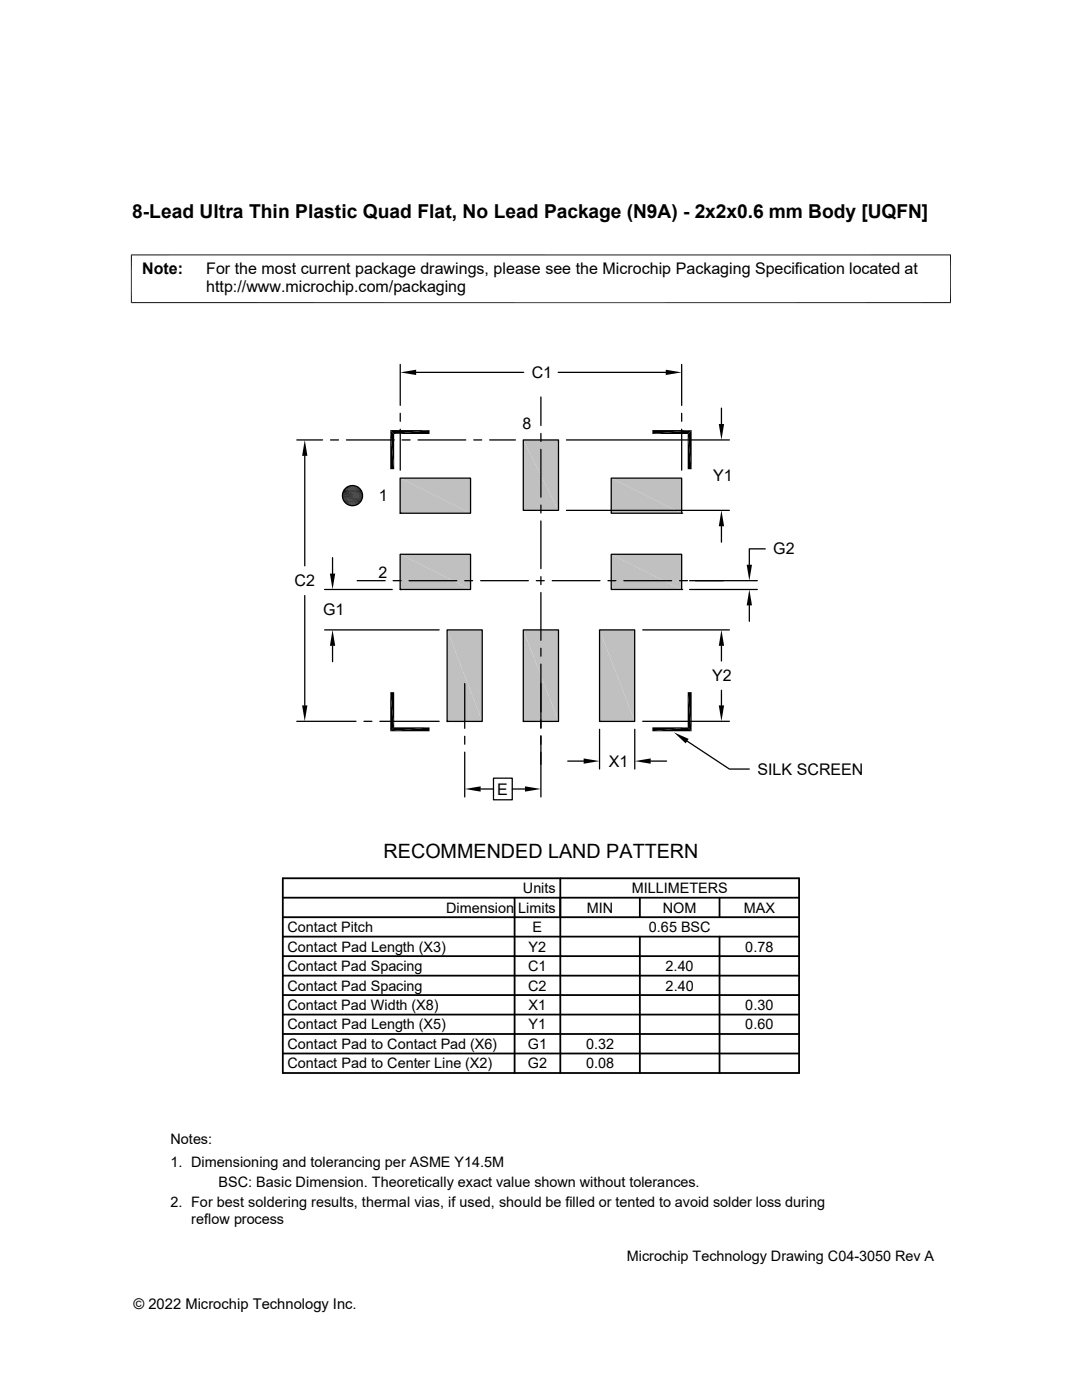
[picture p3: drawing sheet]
<svg xmlns="http://www.w3.org/2000/svg" width="216mm" height="279mm" viewBox="0 0 216 279" stroke-linecap="round" stroke-linejoin="round" font-family="sans-serif">
<defs><g id="words">
<text font-size="3.9" x="76.5" y="171.1">RECOMMENDED LAND PATTERN</text>
<text font-size="3.8" x="26.4" y="43.5">8-Lead Ultra Thin Plastic Quad Flat, No Lead Package (N9A) - 2x2x0.6 mm Body [UQFN]</text>
<g font-size="3.2">
<text x="28.4" y="54.6">Note:</text>
<text x="41.1" y="58.3">http://www.microchip.com/packaging</text>
<text x="41.1" y="54.6">For the most current package drawings, please see the Microchip Packaging Specification located at</text>
<text x="106.1" y="75.4">C1</text>
<text x="104.3" y="85.7">8</text>
<text x="142.3" y="96">Y1</text>
<text x="75.6" y="100">1</text>
<text x="154.3" y="110.7">G2</text>
<text x="58.8" y="117">C2</text>
<text x="75.5" y="115.3">2</text>
<text x="64.5" y="122.8">G1</text>
<text x="142.1" y="136">Y2</text>
<text x="121.5" y="153">X1</text>
<text x="151.2" y="154.6">SILK SCREEN</text>
<text x="99.2" y="158.6">E</text>
</g>
<g font-size="2.9">
<text x="104.3" y="178.2">Units</text>
<text x="126" y="178.2">MILLIMETERS</text>
<text x="89" y="182.1">Dimension Limits</text>
<text x="117.1" y="182.1">MIN</text>
<text x="132.3" y="182.1">NOM</text>
<text x="148.4" y="182.1">MAX</text>
<text x="57.3" y="189.9">Contact Pad Length (X3)</text>
<text x="57.3" y="186">Contact Pitch</text>
<text x="105.5" y="189.9">Y2</text>
<text x="106.3" y="186">E</text>
<text x="129.5" y="186">0.65 BSC</text>
<text x="148.7" y="189.9">0.78</text>
<text x="57.3" y="197.7">Contact Pad Spacing</text>
<text x="57.3" y="193.8">Contact Pad Spacing</text>
<text x="105.4" y="197.7">C2</text>
<text x="105.4" y="193.8">C1</text>
<text x="132.8" y="193.8">2.40</text>
<text x="132.8" y="197.7">2.40</text>
<text x="57.3" y="201.6">Contact Pad Width (X8)</text>
<text x="105.5" y="201.6">X1</text>
<text x="148.7" y="201.6">0.30</text>
<text x="57.3" y="205.4">Contact Pad Length (X5)</text>
<text x="57.3" y="209.3">Contact Pad to Contact Pad (X6)</text>
<text x="105.3" y="209.3">G1</text>
<text x="105.5" y="205.4">Y1</text>
<text x="116.9" y="209.3">0.32</text>
<text x="148.7" y="205.4">0.60</text>
<text x="57.3" y="213.2">Contact Pad to Center Line (X2)</text>
<text x="105.3" y="213.2">G2</text>
<text x="116.9" y="213.2">0.08</text>
<text x="34" y="228.3">Notes:</text>
<text x="34" y="232.9">1. Dimensioning and tolerancing per ASME Y14.5M</text>
<text x="43.6" y="236.9">BSC: Basic Dimension. Theoretically exact value shown without tolerances.</text>
<text x="34" y="241">2. For best soldering results, thermal vias, if used, should be filled or tented to avoid solder loss during</text>
<text x="38.1" y="244.3">reflow process</text>
<text x="125.1" y="251.7">Microchip Technology Drawing C04-3050 Rev A</text>
<text x="26.6" y="261.3">© 2022 Microchip Technology Inc.</text>
</g>
</g></defs>
<g fill="#c0c0c0">
<path d="M104.4 87.8l7 14.1h-7z"/>
<path d="M104.4 87.8h7v14.1z"/>
<path d="M122 95.4l14 7h-14z"/>
<path d="M122 95.4h14v7z"/>
<path d="M79.8 95.4l14.1 7h-14.1z"/>
<path d="M79.8 95.4h14.1v7z"/>
<path d="M122 110.6l14 7h-14z"/>
<path d="M122 110.6h14v7z"/>
<path d="M79.8 110.6l14.1 7h-14.1z"/>
<path d="M79.8 110.6h14.1v7z"/>
<path d="M119.6 125.7l7 18.3h-7z"/>
<path d="M119.6 125.7h7v18.3z"/>
<path d="M104.4 125.7l7 18.3h-7z"/>
<path d="M104.4 125.7h7v18.3z"/>
<path d="M89.2 125.7l7 18.3h-7z"/>
<path d="M89.2 125.7h7v18.3z"/>
</g>
<g fill="none" stroke="#000" stroke-width=".25">
<path d="M79.9 72.7v8.2M83 74.3h21.5M107.9 79.2v5.7M111.4 74.3h21.4M136 72.7v8.2M59.2 87.8h5.2M60.8 91v21.9M66 87.8h1.5M69.1 87.8h9.6M79.8 95.4h14.1v7h-14.1zM79.9 82.5v1.6M79.9 85.7v8.1"/>
<path d="M80.2 87.8h1.6M83.4 87.8h9.5M94.5 87.8h1.6M97.7 87.8h5.1M104.4 87.8h7v14.1h-7zM107.9 86.5v1.6M107.9 89.7v9.5M113 87.8h32.5M122 95.4h14v7h-14zM136 82.5v1.6M136 85.7v8.1M144 81.4v3.2"/>
<path d="M60.8 118.9v21.9M64.8 117.6h13.5M66.4 111.3v3.2M71.3 115.9h5.6M78.4 115.9h1.6M79.8 102.4h.1M79.8 110.6h14.1v7h-14.1zM79.8 117.6h.1M81.6 115.9h9.5M92.7 115.9h1.6M95.9 115.9h9.5M107 115.9h1.6"/>
<path d="M107.9 100.8v1.6M107.9 104v9.5M107.9 115.1v1.6M107.9 118.3v9.5M110.2 115.9h9.5M113 101.9h32.5M121.3 115.9h1.6M122 110.6h14v7h-14zM124.5 115.9h9.5M135.6 115.9h1.6M136 117.6h.1M136 102.4h.1"/>
<path d="M137.6 117.6h13.5M137.6 115.9h13.5M144 105v3.2M152.7 109.5h-3.2v3.2M64.8 125.7h22.8M66.4 128.9v3.2M89.2 125.7h7v18.3h-7zM92.7 136.4v9M104.4 125.7h7v18.3h-7zM107.9 129.4v1.6M107.9 132.5v12.9M119.6 125.7h7v18.3h-7z"/>
<path d="M128.2 125.7h17.3M144 128.9v3M144 137.8v3M149.5 120.8v3.2M59.2 144h11.8M72.6 144h1.6M75.8 144h11.8M89.2 144h.1M92.7 146.9v1.6M92.7 150.1v8.9M95.9 157.5h2.6M98.5 155.3h3.7v4.3h-3.7z"/>
<path d="M102.2 157.5h2.6M104.4 144h.1M107.9 146.8v12.2M113.3 151.9h3.2M119.6 144h.1M119.6 145.5v8M126.7 145.5v8M128.2 144h17.3M129.8 151.9h3.2M137.1 147.9l8.4 5.6h4"/>
<circle cx="70.3" cy="98.9" r="2.01"/>
</g>
<g fill="none" stroke="#000" stroke-width=".36">
<path d="M56.4 179.2h103M56.4 175.3h103v38.8h-103zM102.7 179.2v34.9M111.8 175.3v38.8M127.7 179.2v3.8M143.6 179.2v3.8M56.4 186.9h103zM56.4 198.6h103M56.4 183h103M56.4 190.8h103M56.4 194.7h103M127.7 186.9v27.2"/>
<path d="M143.6 186.9v27.2M56.4 202.5h103M56.4 206.4h103M56.4 210.2h103"/>
</g>
<g fill="#000">
<path d="M79.9 74.3l3.1-.5v1zM132.8 73.8l3.2 .5-3.2 .5zM60.8 87.8l.5 3.2h-1zM69.5 97.1l1.8 .1zM69.5 97.1h1.7zM69.7 97l1.5 .1zM69.7 97h1.3zM69.9 96.9l1.1 .1zM69.9 96.9h.9zM70 96.9h.8zM70 96.9h.5zM77.9 85.8l.8 7.8h-.8z"/>
<path d="M77.9 85.8l.8 .8v7zM78.7 86.6l7-.8v.8zM77.9 85.8h7.8l-7 .8zM130.2 85.8h7.8l-7.8 .8zM130.2 86.6l7.8-.8-.8 .8zM137.2 86.6l.8 7h-.8zM137.2 86.6l.8-.8v7.8zM143.4 84.6h1.1l-.5 3.2zM65.8 114.5h1.1l-.5 3.1zM69.3 100.7l1.9 .1zM69.5 100.8h1.5zM69.5 100.8h1.7z"/>
<path d="M69.7 100.8l1.1 .1zM69.7 100.8h1.3zM69.9 100.9h.6zM69.9 100.9h.9zM70 100.9h.5zM144 101.9l.5 3.1h-1.1zM149 112.7h1.1l-.6 3.2zM66.4 125.7l.5 3.2h-1.1zM144 125.7l.5 3.2h-1.1zM149.5 117.6l.6 3.2h-1.1zM60.3 140.8h1l-.5 3.2zM77.9 138.1l.8 7.1-.8 .7z"/>
<path d="M77.9 138.1h.8v7.1zM77.9 145.9l7.8-.7v.7zM77.9 145.9l.8-.7h7zM92.7 157.5l3.2-.6v1.1zM104.8 156.9l3.1 .6-3.1 .5zM116.5 151.4l3.1 .5-3.1 .5zM126.7 151.9l3.1-.5v1zM130.2 145.2h7l-7 .7zM130.2 145.9l7-.7 .8 .7zM134.5 146.2l2.9 1.3-.6 .9zM137.2 138.1l.8 7.8-.8-.7zM137.2 138.1h.8v7.8z"/>
<path d="M143.4 140.8h1.1l-.5 3.2z"/>
</g>
<g fill="none" stroke="#000" stroke-width=".2">
<path d="M26.1 50.9h163.7M26.2 50.8v9.7M189.7 50.8v9.7M26.1 60.4h163.7M68.3 98.8h4.1M68.3 99.2h4M68.3 98.6h4M68.3 98.4h4M68.3 99.4h4M68.4 98.3h3.9M68.4 99.6h3.9M68.5 99.8h3.7"/>
<path d="M68.5 98.1h3.7M68.5 99.9h3.6M68.5 97.9h3.6M68.6 97.7h3.5M68.7 97.6h3.2M68.9 97.5h2.9M69 97.3h2.6M69.2 97.2h2.3M69.3 97.1h2M68.6 100.1h3.5M68.7 100.3h3.2M68.9 100.4h2.9"/>
<path d="M69 100.5h2.6M69.2 100.6h2.3M69.3 100.7h2"/>
</g>
<path d="M68.3 99h4.1" fill="none" stroke="#000" stroke-width=".21"/>
<use href="#words"/>
</svg>
